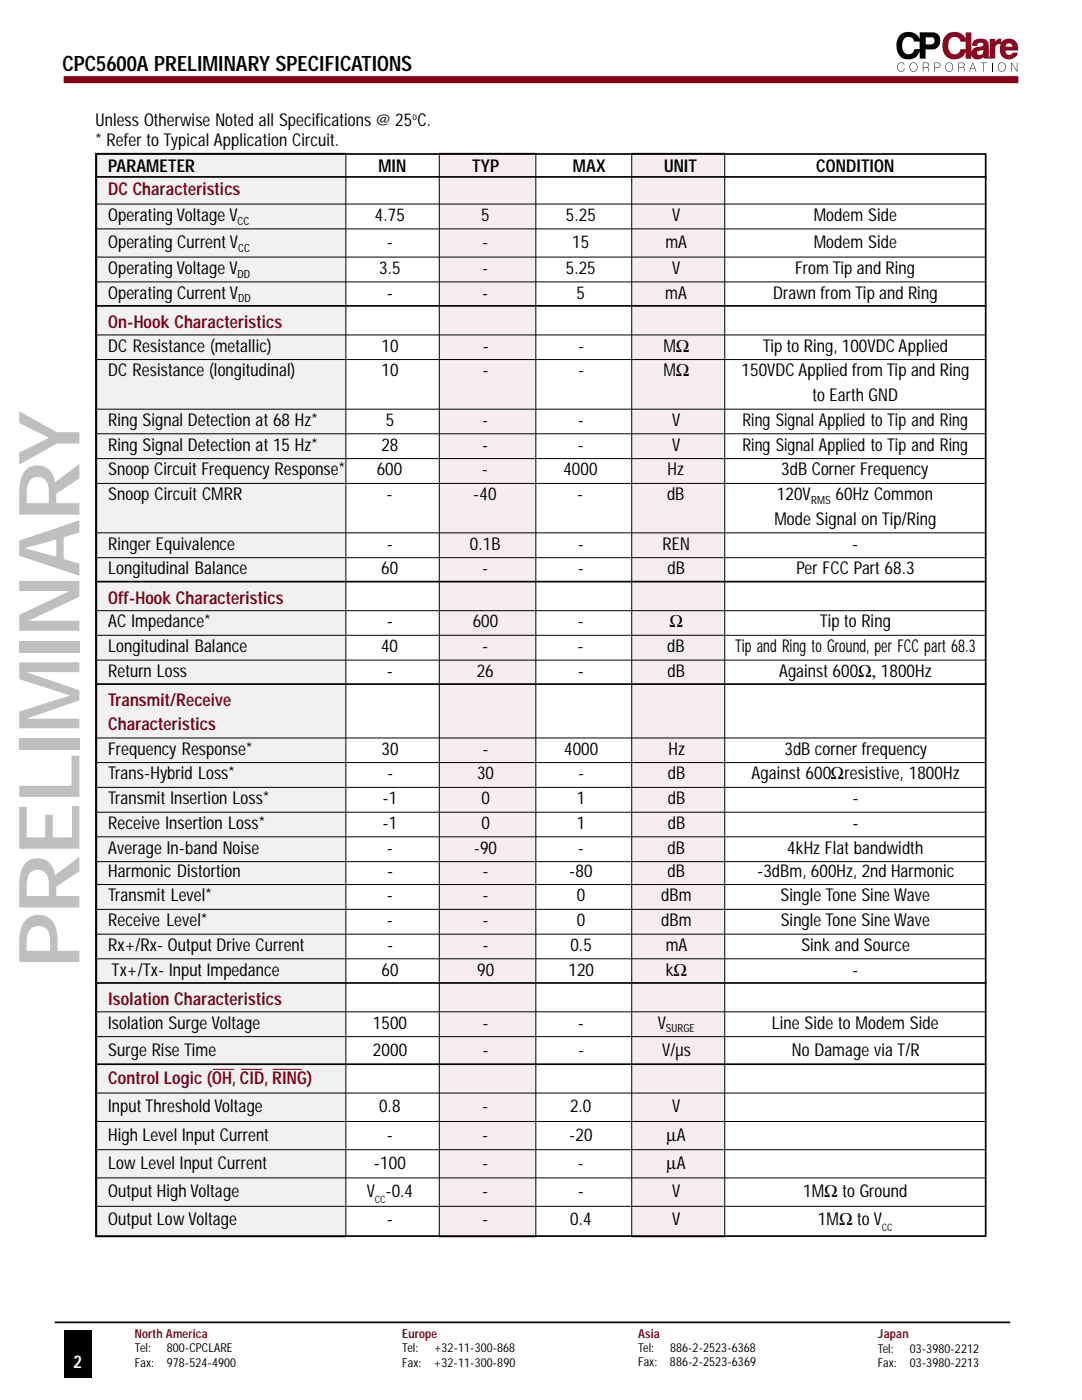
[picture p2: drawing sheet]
<svg xmlns="http://www.w3.org/2000/svg" width="216mm" height="279mm" viewBox="0 0 216 279" stroke-linecap="round" stroke-linejoin="round" font-family="sans-serif">
<defs><g id="words">
<text font-size="16.9" fill="#bfbfbf" x="15.8" y="193.3" transform="rotate(-90 15.8 193.3)">PRELIMINARY</text>
<text font-size="4.2" x="12.4" y="14.2">CPC5600A PRELIMINARY SPECIFICATIONS</text>
<g font-size="3.5">
<text x="19" y="25.2">Unless Otherwise Noted all Specifications @ 25 C.</text>
<text x="19" y="29.1">* Refer to Typical Application Circuit.</text>
<text x="21.6" y="34.2">PARAMETER</text>
<text x="75.5" y="34.2">MIN</text>
<text x="94.2" y="34.2">TYP</text>
<text x="114.3" y="34.2">MAX</text>
<text x="132.5" y="34.2">UNIT</text>
<text x="162.9" y="34.2">CONDITION</text>
<text x="21.6" y="44.1">Operating Voltage V</text>
<text x="74.8" y="44.1">4.75</text>
<text x="96" y="44.1">5</text>
<text x="112.9" y="44.1">5.25</text>
<text x="134.1" y="44.1">V</text>
<text x="162.4" y="44.1">Modem Side</text>
<text x="21.6" y="49.4">Operating Current V</text>
<text x="77.2" y="49.4">-</text>
<text x="96.2" y="49.4">-</text>
<text x="114.2" y="49.4">15</text>
<text x="132.8" y="49.4">mA</text>
<text x="162.4" y="49.4">Modem Side</text>
<text x="21.6" y="54.7">Operating Voltage V</text>
<text x="21.6" y="59.6">Operating Current V</text>
<text x="75.6" y="54.7">3.5</text>
<text x="77.2" y="59.6">-</text>
<text x="96.2" y="54.7">-</text>
<text x="96.2" y="59.6">-</text>
<text x="112.9" y="54.7">5.25</text>
<text x="115.1" y="59.6">5</text>
<text x="132.8" y="59.6">mA</text>
<text x="134.1" y="54.7">V</text>
<text x="154.3" y="59.6">Drawn from Tip and Ring</text>
<text x="158.7" y="54.7">From Tip and Ring</text>
<text x="21.6" y="70.2">DC Resistance (metallic)</text>
<text x="76.2" y="70.2">10</text>
<text x="96.3" y="70.2">-</text>
<text x="115.4" y="70.2">-</text>
<text x="132.4" y="70.2">MΩ</text>
<text x="152.2" y="70.2">Tip to Ring, 100VDC Applied</text>
<text x="21.6" y="75.1">DC Resistance (longitudinal)</text>
<text x="76.1" y="75.1">10</text>
<text x="96.3" y="75.1">-</text>
<text x="115.4" y="75.1">-</text>
<text x="132.4" y="75.1">MΩ</text>
<text x="148" y="75.1">150VDC Applied from Tip and Ring</text>
<text x="162.1" y="80.1">to Earth GND</text>
<text x="21.6" y="85">Ring Signal Detection at 68 Hz*</text>
<text x="21.6" y="89.9">Ring Signal Detection at 15 Hz*</text>
<text x="76.1" y="89.9">28</text>
<text x="77" y="85">5</text>
<text x="96.2" y="89.9">-</text>
<text x="96.2" y="85">-</text>
<text x="115.3" y="89.9">-</text>
<text x="115.3" y="85">-</text>
<text x="134.1" y="85">V</text>
<text x="134.1" y="89.9">V</text>
<text x="148.2" y="85">Ring Signal Applied to Tip and Ring</text>
<text x="148.2" y="89.9">Ring Signal Applied to Tip and Ring</text>
<text x="21.6" y="94.9">Snoop Circuit Frequency Response*</text>
<text x="75.2" y="94.9">600</text>
<text x="96.2" y="94.9">-</text>
<text x="112.4" y="94.9">4000</text>
<text x="133.2" y="94.9">Hz</text>
<text x="155.9" y="94.9">3dB Corner Frequency</text>
<text x="21.6" y="99.8">Snoop Circuit CMRR</text>
<text x="77.1" y="99.8">-</text>
<text x="94.4" y="99.8">-40</text>
<text x="115.2" y="99.8">-</text>
<text x="133.1" y="99.8">dB</text>
<text x="155" y="99.8">120V</text>
<text x="166.7" y="99.8">60Hz Common</text>
<text x="154.5" y="104.7">Mode Signal on Tip/Ring</text>
<text x="21.6" y="109.7">Ringer Equivalence</text>
<text x="77.2" y="109.7">-</text>
<text x="93.8" y="109.7">0.1B</text>
<text x="115.3" y="109.7">-</text>
<text x="132.2" y="109.7">REN</text>
<text x="170" y="109.7">-</text>
<text x="21.6" y="114.6">Longitudinal Balance</text>
<text x="76.1" y="114.6">60</text>
<text x="96.2" y="114.6">-</text>
<text x="115.3" y="114.6">-</text>
<text x="133.2" y="114.6">dB</text>
<text x="158.9" y="114.6">Per FCC Part 68.3</text>
<text x="21.6" y="125.2">AC Impedance*</text>
<text x="77.2" y="125.2">-</text>
<text x="94.3" y="125.2">600</text>
<text x="115.3" y="125.2">-</text>
<text x="133.6" y="125.2">Ω</text>
<text x="163.6" y="125.2">Tip to Ring</text>
<text x="21.6" y="130.1">Longitudinal Balance</text>
<text x="76" y="130.1">40</text>
<text x="96.2" y="130.1">-</text>
<text x="115.2" y="130.1">-</text>
<text x="133.2" y="130.1">dB</text>
<text x="146.7" y="130.1">Tip and Ring to Ground, per FCC part 68.3</text>
<text x="21.6" y="135.1">Return Loss</text>
<text x="77.2" y="135.1">-</text>
<text x="95.1" y="135.1">26</text>
<text x="115.3" y="135.1">-</text>
<text x="133.2" y="135.1">dB</text>
<text x="155.5" y="135.1">Against 600Ω, 1800Hz</text>
<text x="21.6" y="150.6">Frequency Response*</text>
<text x="21.6" y="155.5">Trans-Hybrid Loss*</text>
<text x="76.1" y="150.6">30</text>
<text x="77.3" y="155.5">-</text>
<text x="95.2" y="155.5">30</text>
<text x="96.3" y="150.6">-</text>
<text x="112.6" y="150.6">4000</text>
<text x="115.4" y="155.5">-</text>
<text x="133.3" y="155.5">dB</text>
<text x="133.4" y="150.6">Hz</text>
<text x="150" y="155.5">Against 600Ωresistive, 1800Hz</text>
<text x="156.5" y="150.6">3dB corner frequency</text>
<text x="21.6" y="160.5">Transmit Insertion Loss*</text>
<text x="76.3" y="160.5">-1</text>
<text x="96.1" y="160.5">0</text>
<text x="115.1" y="160.5">1</text>
<text x="133.2" y="160.5">dB</text>
<text x="170.1" y="160.5">-</text>
<text x="21.6" y="165.4">Receive Insertion Loss*</text>
<text x="76.4" y="165.4">-1</text>
<text x="96.1" y="165.4">0</text>
<text x="115.1" y="165.4">1</text>
<text x="133.3" y="165.4">dB</text>
<text x="170.1" y="165.4">-</text>
<text x="21.6" y="170.3">Average In-band Noise</text>
<text x="77.2" y="170.3">-</text>
<text x="94.5" y="170.3">-90</text>
<text x="115.3" y="170.3">-</text>
<text x="133.2" y="170.3">dB</text>
<text x="157.1" y="170.3">4kHz Flat bandwidth</text>
<text x="21.6" y="175">Harmonic Distortion</text>
<text x="21.6" y="179.9">Transmit Level*</text>
<text x="77.2" y="179.9">-</text>
<text x="77.2" y="175">-</text>
<text x="96.2" y="179.9">-</text>
<text x="96.3" y="175">-</text>
<text x="113.6" y="175">-80</text>
<text x="115.1" y="179.9">0</text>
<text x="131.9" y="179.9">dBm</text>
<text x="133.2" y="175">dB</text>
<text x="151.1" y="175">-3dBm, 600Hz, 2nd Harmonic</text>
<text x="155.8" y="179.9">Single Tone Sine Wave</text>
<text x="21.6" y="184.8">Receive Level*</text>
<text x="77.2" y="184.8">-</text>
<text x="96.3" y="184.8">-</text>
<text x="115.1" y="184.8">0</text>
<text x="131.9" y="184.8">dBm</text>
<text x="155.8" y="184.8">Single Tone Sine Wave</text>
<text x="21.6" y="189.7">Rx+/Rx- Output Drive Current</text>
<text x="77.2" y="189.7">-</text>
<text x="96.3" y="189.7">-</text>
<text x="113.8" y="189.7">0.5</text>
<text x="132.8" y="189.7">mA</text>
<text x="159.9" y="189.7">Sink and Source</text>
<text x="22.2" y="194.7">Tx+/Tx- Input Impedance</text>
<text x="76.1" y="194.7">60</text>
<text x="95.2" y="194.7">90</text>
<text x="113.4" y="194.7">120</text>
<text x="132.9" y="194.7">kΩ</text>
<text x="170" y="194.7">-</text>
<text x="21.6" y="205.3">Isolation Surge Voltage</text>
<text x="74.4" y="205.3">1500</text>
<text x="96.3" y="205.3">-</text>
<text x="115.3" y="205.3">-</text>
<text x="131.2" y="205.3">V</text>
<text x="154" y="205.3">Line Side to Modem Side</text>
<text x="21.6" y="210.7">Surge Rise Time</text>
<text x="74.4" y="210.7">2000</text>
<text x="96.3" y="210.7">-</text>
<text x="115.3" y="210.7">-</text>
<text x="132.2" y="210.7">V/µs</text>
<text x="158" y="210.7">No Damage via T/R</text>
<text x="21.6" y="222">Input Threshold Voltage</text>
<text x="75.6" y="222">0.8</text>
<text x="96.2" y="222">-</text>
<text x="113.7" y="222">2.0</text>
<text x="134.1" y="222">V</text>
<text x="21.6" y="227.6">High Level Input Current</text>
<text x="77.2" y="227.6">-</text>
<text x="96.2" y="227.6">-</text>
<text x="113.6" y="227.6">-20</text>
<text x="133" y="227.6">µA</text>
<text x="21.6" y="233.3">Low Level Input Current</text>
<text x="74.6" y="233.3">-100</text>
<text x="96.2" y="233.3">-</text>
<text x="115.3" y="233.3">-</text>
<text x="133" y="233.3">µA</text>
<text x="21.6" y="238.9">Output High Voltage</text>
<text x="73.2" y="238.9">V -0.4</text>
<text x="96.2" y="238.9">-</text>
<text x="115.3" y="238.9">-</text>
<text x="134.1" y="238.9">V</text>
<text x="160.3" y="238.9">1MΩ to Ground</text>
<text x="21.6" y="244.6">Output Low Voltage</text>
<text x="77.2" y="244.6">-</text>
<text x="96.2" y="244.6">-</text>
<text x="113.8" y="244.6">0.4</text>
<text x="134.1" y="244.6">V</text>
<text x="163.2" y="244.6">1MΩ to V</text>
</g>
<g font-size="3.5" fill="#860017">
<text x="21.6" y="38.9">DC Characteristics</text>
<text x="21.6" y="65.5">On-Hook Characteristics</text>
<text x="21.6" y="120.5">Off-Hook Characteristics</text>
<text x="21.6" y="141">Transmit/Receive</text>
<text x="21.6" y="145.7">Characteristics</text>
<text x="21.6" y="200.6">Isolation Characteristics</text>
<text x="21.6" y="216.3">Control Logic (OH, CID, RING)</text>
</g>
<text font-size="3.5" fill="#fff" x="14.6" y="273">2</text>
<g font-size="2.5" fill="#860017">
<text x="26.9" y="267.1">North America</text>
<text x="80.3" y="267">Europe</text>
<text x="127.3" y="267">Asia</text>
<text x="175.2" y="267.1">Japan</text>
</g>
<g font-size="2.5">
<text x="26.9" y="269.9">Tel:</text>
<text x="33.3" y="269.9">800-CPCLARE</text>
<text x="80.3" y="269.8">Tel:</text>
<text x="86.6" y="269.8">+32-11-300-868</text>
<text x="127.3" y="269.8">Tel:</text>
<text x="133.7" y="269.8">886-2-2523-6368</text>
<text x="175.2" y="269.9">Tel:</text>
<text x="181.5" y="269.9">03-3980-2212</text>
<text x="26.9" y="272.8">Fax:</text>
<text x="33.3" y="272.8">978-524-4900</text>
<text x="80.3" y="272.8">Fax:</text>
<text x="86.6" y="272.8">+32-11-300-890</text>
<text x="127.3" y="272.7">Fax:</text>
<text x="133.7" y="272.7">886-2-2523-6369</text>
<text x="175.2" y="272.8">Fax:</text>
<text x="181.5" y="272.8">03-3980-2213</text>
</g>
<g font-size="2.3">
<text x="47.4" y="44.8">CC</text>
<text x="47.5" y="50.2">CC</text>
<text x="47.4" y="55.4">DD</text>
<text x="47.5" y="60.4">DD</text>
<text x="161.9" y="100.6">RMS</text>
<text x="132.8" y="206">SURGE</text>
</g>
<g font-size="2">
<text x="82.3" y="24">o</text>
<text x="74.8" y="240.1">CC</text>
<text x="175.9" y="245.7">CC</text>
</g>
</g></defs>
<path d="M19.1 30.6h49.9v216.2h-49.9z" fill-rule="evenodd" fill="#f1f1f1" stroke="#000" stroke-width=".2"/>
<path d="M48.1 213.4h4.3M54.4 213.4h5.8" fill="none" stroke="#860017" stroke-width=".2"/>
<path d="M12.7 15.9h190.5" fill="none" stroke="#860017" stroke-width="1.4" stroke-linecap="butt"/>
<path d="M12.7 265.4h5.6v9.5h-5.6z" fill-rule="evenodd" fill="#000"/>
<path d="M179.8 6.8a2.37 2.37 0 0 1 3.7 1.1v-1.5l2.7 .1a1.73 1.73 0 0 1 1.4 1.7 1.73 1.73 0 0 1-1.5 1.7h-1.4v1.8h-1.2v-1.5a2.39 2.39 0 0 1-2.9 1.6 2.39 2.39 0 0 1-1.7-2.8 2.93 2.93 0 0 1 .9-2.2zM180.5 7.6a2.2 2.2 0 0 0 .4 3.2h.3a1.04 1.04 0 0 0 1.2-1h1.1v-1.5h-1.1a1.13 1.13 0 0 0-1.9-.7zM184.7 7.4v1.5h.8a.77 .77 0 0 0 .9-.5 .77 .77 0 0 0-.4-1z" fill="#000"/>
<path d="M189 6.8a3.1 3.1 0 0 0 .3 4.8 2.43 2.43 0 0 0 3.4-1.2v1.3h1.1v-.8a1.4 1.4 0 0 0 2.4 .5l.2 .3h2.2v-2.3a.74 .74 0 0 1 1.1-.6 2.09 2.09 0 0 0 1.5 3.1l1.1-.3 .6-.5 .2-.6h-1a.76 .76 0 0 1-.9 .4 .76 .76 0 0 1-.6-.8h2.6a1.9 1.9 0 0 0-1.1-2.2 1.9 1.9 0 0 0-2.3 .6v-.8a1.33 1.33 0 0 0-1.2 .5v-.4h-1.1v3.6a.9 .9 0 0 1-.2-1v-.6a1.83 1.83 0 0 0-.3-1.7 2.14 2.14 0 0 0-2.9 .3l-.1 .8h1a.65 .65 0 0 1 .5-.7 .65 .65 0 0 1 .7 .4 .64 .64 0 0 1-.8 .4l-.4 .1a1.26 1.26 0 0 0-1.2 1.1v-4h-1.1v1.2a2.46 2.46 0 0 0-3.7-.9zM189.7 7.7a1.15 1.15 0 0 1 1.9 .6h1.1v1.5h-1.1a1.21 1.21 0 0 1-1.3 1 1.21 1.21 0 0 1-1.1-1.3v-.4a1.84 1.84 0 0 1 .5-1.4zM200.8 8.9a.7 .7 0 0 1 .8-.2 .7 .7 0 0 1 .4 .6h-1.4zM195.2 10.2l1-.2a.69 .69 0 0 1-.3 .9 .69 .69 0 0 1-.9-.3z" fill="#900126"/>
<g fill="#000">
<path d="M179.2 12.7a.69 .69 0 0 1 .7-.3 .69 .69 0 0 1 .6 .6 .75 .75 0 0 0-1.1-.3 .75 .75 0 0 0-.2 1 .61 .61 0 0 0 .6 .5 .61 .61 0 0 0 .6-.5h.1a.75 .75 0 0 1-.9 .6 .75 .75 0 0 1-.6-.9zM195.7 12.5h1.2l-.6 .1v1.7h-.1v-1.7zM197.9 12.5h.1v1.8h-.1zM201.8 12.5h.1l1 1.6v-1.6h.1v1.8h-.1l-1-1.7v1.7h-.1z"/>
<path d="M181.7 12.7a.88 .88 0 0 0-.1 1.3 .88 .88 0 0 0 1.3 .1 .88 .88 0 0 0 0-1.3 .88 .88 0 0 0-1.2-.1zM181.8 12.8a.78 .78 0 0 1 1.1 .1 .78 .78 0 0 1-.1 1.1 .78 .78 0 0 1-1.1-.1 .78 .78 0 0 1 .1-1.1z"/>
<path d="M184.1 12.5v1.8h.1v-.8h.9l.2 .8h.1l-.1-.7-.3-.2 .2-.1a.48 .48 0 0 0 .1-.5 .48 .48 0 0 0-.5-.3zM184.2 12.6h.8l.2 .1v.5l-.4 .2h-.6z"/>
<path d="M186.5 12.5v1.8h.1v-.8l.8-.1 .3-.4-.3-.5zM186.6 12.6l.8 .1a.41 .41 0 0 1 .1 .4 .41 .41 0 0 1-.4 .3h-.5z"/>
<path d="M188.8 12.7a.88 .88 0 0 0-.1 1.3 .88 .88 0 0 0 1.3 .1 .88 .88 0 0 0 .1-1.3 .88 .88 0 0 0-1.3-.1zM188.9 12.8a.78 .78 0 0 1 1.1 .1 .78 .78 0 0 1-.1 1.1 .78 .78 0 0 1-1.1-.1 .78 .78 0 0 1 .1-1.1z"/>
<path d="M191.2 12.5v1.8h.2v-.8h.8l.2 .8h.1l-.1-.7-.3-.2 .2-.1a.48 .48 0 0 0 .1-.5 .48 .48 0 0 0-.5-.3zM191.4 12.6h.8l.1 .1v.5l-.4 .2h-.5z"/>
<path d="M194.1 12.5l-.7 1.8 .3-.6h.8l.3 .6-.6-1.8zM194.1 12.6l.4 1h-.8z"/>
<path d="M199.3 12.7a.88 .88 0 0 0-.1 1.3 .88 .88 0 0 0 1.3 .1 .88 .88 0 0 0 .1-1.3 .88 .88 0 0 0-1.3-.1zM199.4 12.8a.78 .78 0 0 1 1.1 .1 .78 .78 0 0 1-.1 1.1 .78 .78 0 0 1-1.1-.1 .78 .78 0 0 1 .1-1.1z"/>
</g>
<g fill="#f7edef" stroke="#000" stroke-width=".2">
<path d="M87.7 30.6h19.2v216.2h-19.2z" fill-rule="evenodd"/>
<path d="M126.1 30.6h18.5v216.2h-18.5z" fill-rule="evenodd"/>
</g>
<path d="M19 35.3h177.8M19.2 30.7h177.5v216h-177.5zM19 61h177.8M19 116.1h177.8M19 136.5h177.8M19 196.2h177.8M19 212.4h177.8M10.9 263.9h190.7" fill="none" stroke="#000" stroke-width=".34"/>
<path d="M42.5 213.4h4.2" fill="none" stroke="#860017" stroke-width=".2"/>
<g fill="none" stroke="#000" stroke-width=".2">
<path d="M19 40.7h177.8M19 45.7h177.8M19 51.3h177.8M19 56.3h177.8M19 66.8h177.8M19 71.8h177.8M19 81.7h177.8M19 86.6h177.8M19 91.5h177.8M19 96.5h177.8M19 106.3h177.8M19 111.3h177.8"/>
<path d="M19 121.9h177.8M19 126.8h177.8M19 131.7h177.8M19 147.3h177.8M19 152.2h177.8M19 157.1h177.8M19 162.1h177.8M19 167h177.8M19 172h177.8M19 176.5h177.8M19 181.5h177.8M19 186.4h177.8"/>
<path d="M19 191.3h177.8M19 201.9h177.8M19 206.9h177.8M19 218.1h177.8M19 223.8h177.8M19 229.4h177.8M19 235.1h177.8M19 240.7h177.8"/>
</g>
<use href="#words"/>
</svg>
